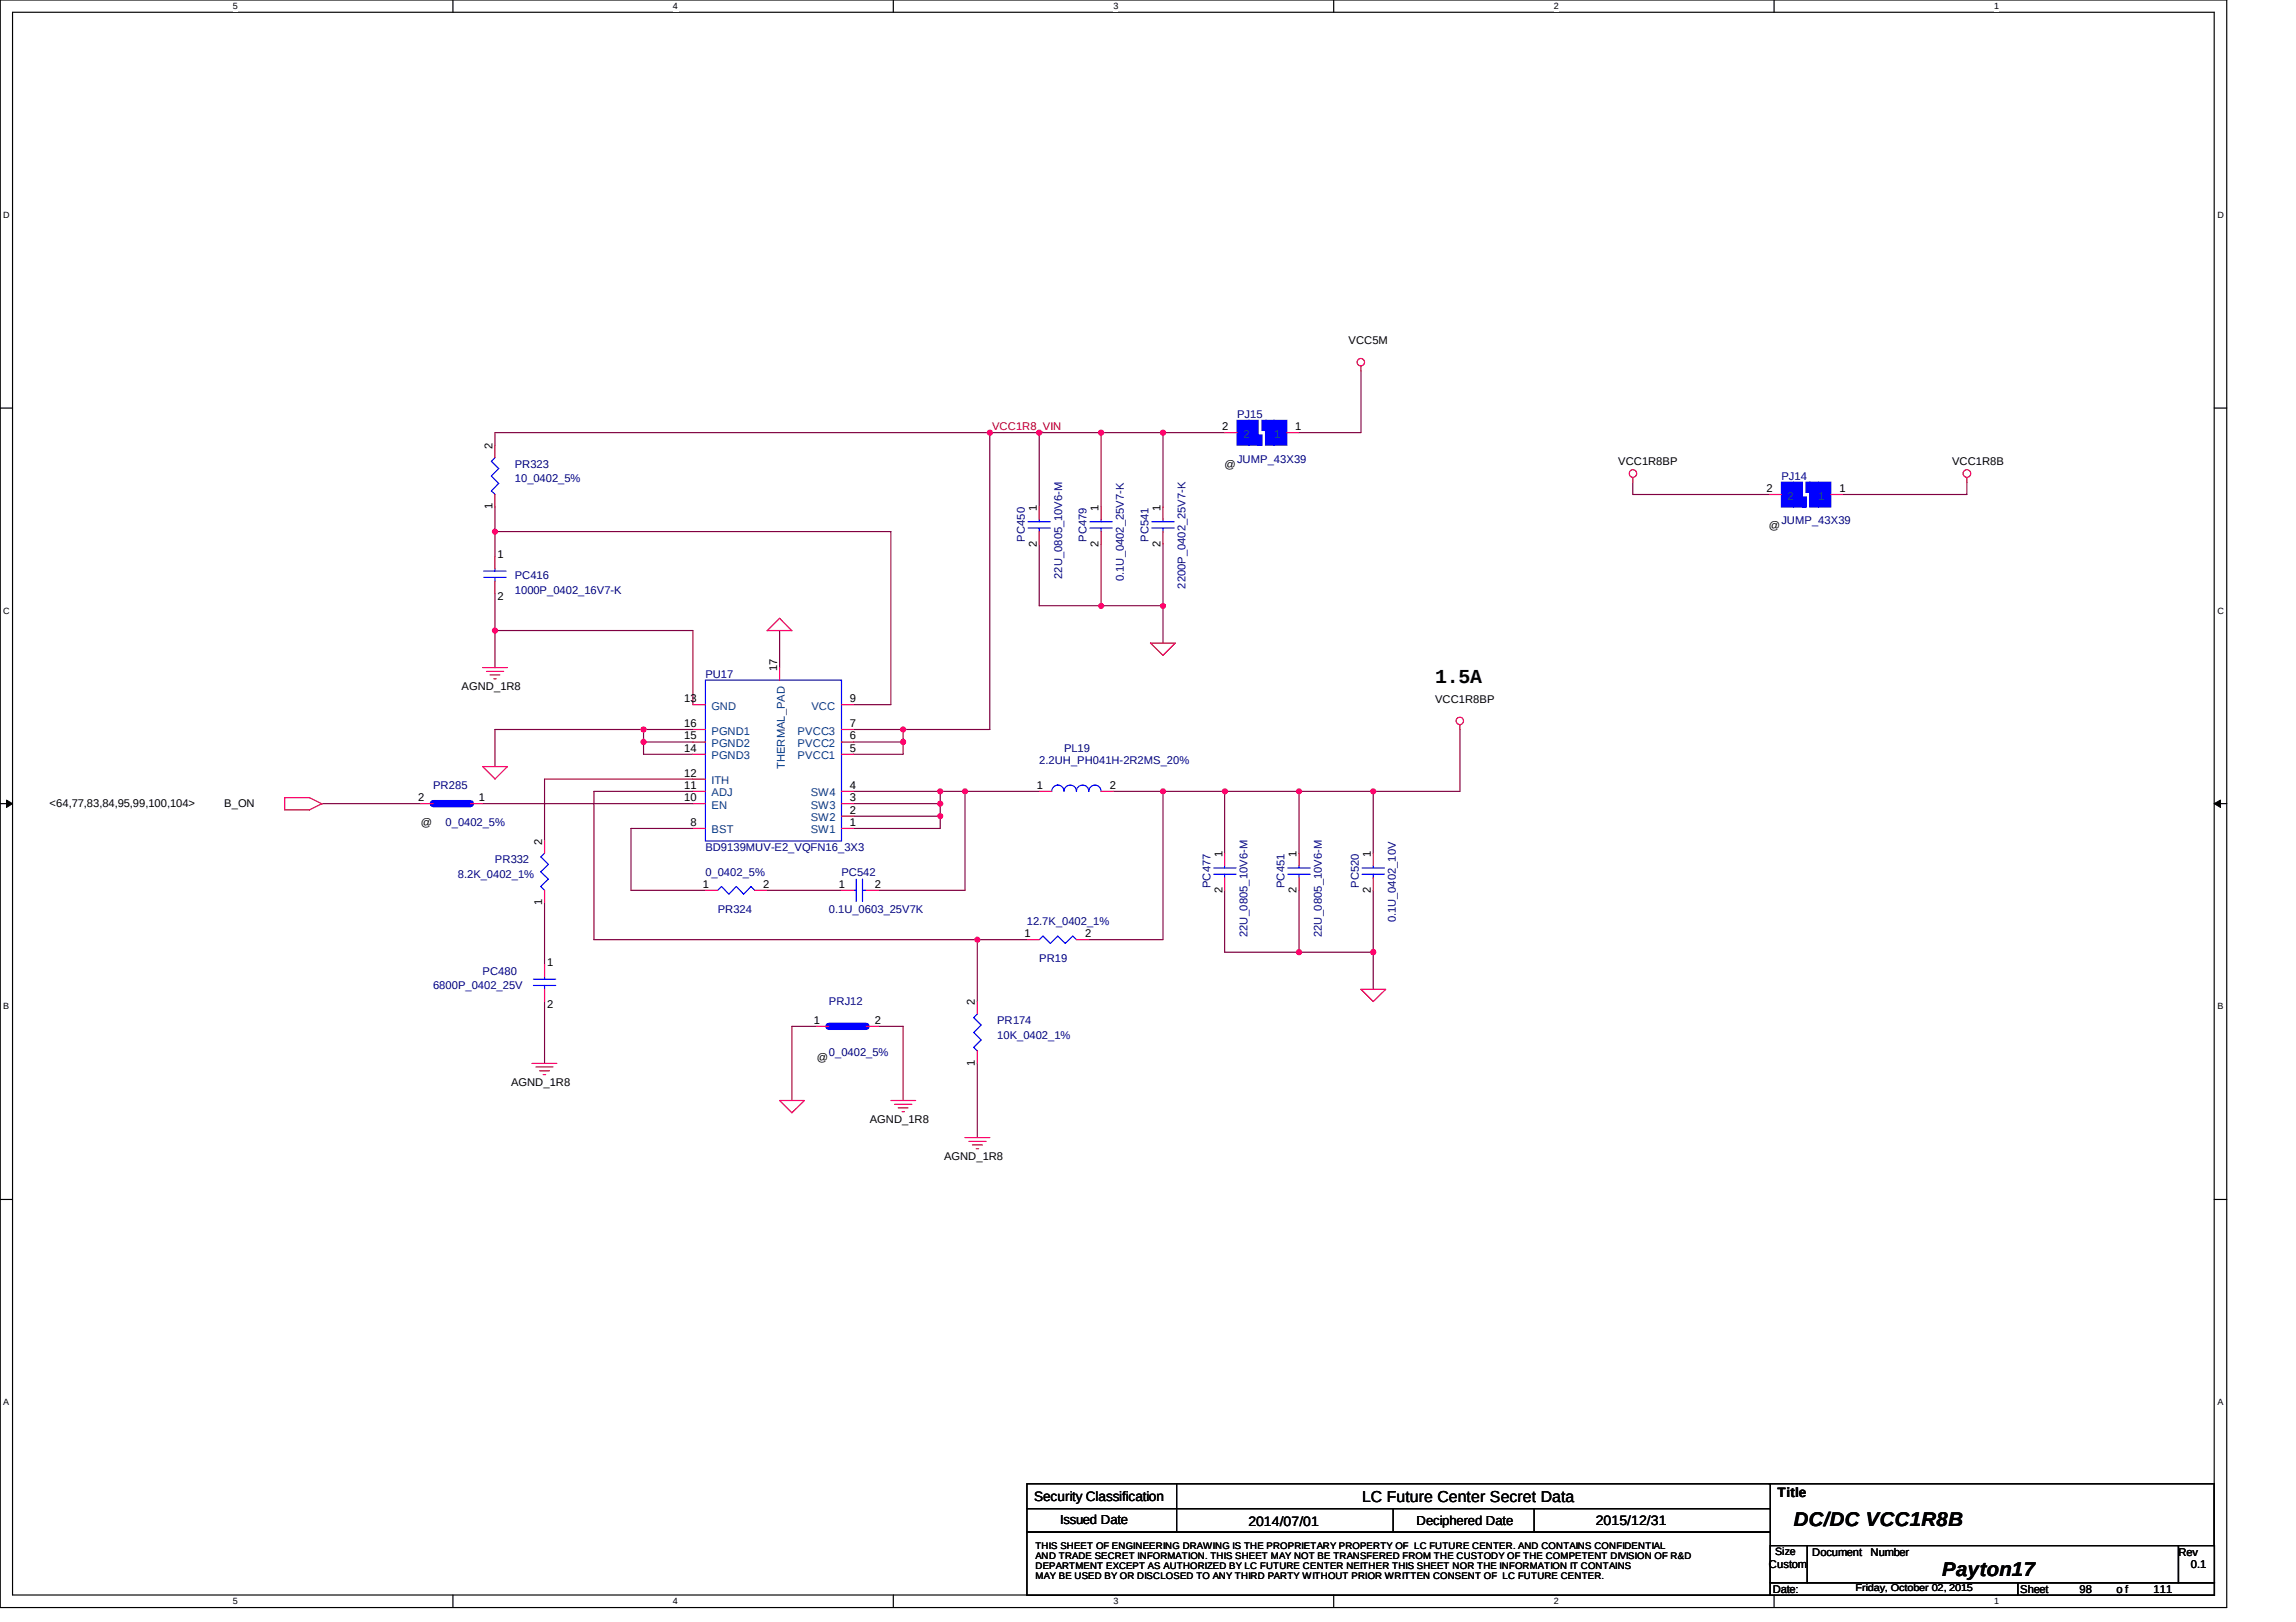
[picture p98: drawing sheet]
<svg xmlns="http://www.w3.org/2000/svg" width="297mm" height="210mm" viewBox="0 0 297 210" stroke-linecap="round" stroke-linejoin="round" font-family="sans-serif">
<defs><g id="words">
<g font-size="2.6">
<text x="185.7" y="88.4">1.5A</text>
<text x="232.1" y="197.5">DC/DC VCC1R8B</text>
<text x="251.3" y="203.9">Payton17</text>
</g>
<text font-size="2" x="176.2" y="194.3">LC Future Center Secret Data</text>
<g font-size="1.8">
<text x="133.8" y="194.2">Security Classification</text>
<text x="161.5" y="197.5">2014/07/01</text>
<text x="206.4" y="197.3">2015/12/31</text>
<text x="230" y="193.8">Title</text>
</g>
<g font-size="1.7">
<text x="137.2" y="197.2">Issued Date</text>
<text x="183.3" y="197.4">Deciphered Date</text>
</g>
<g font-size="1.4">
<text x="174.4" y="44.5">VCC5M</text>
<text x="63.7" y="58.1" transform="rotate(-90 63.7 58.1)">2</text>
<text x="158.1" y="55.7">2</text>
<text x="167.6" y="55.7">1</text>
<text x="63.7" y="65.9" transform="rotate(-90 63.7 65.9)">1</text>
<text x="158.4" y="60.5">@</text>
<text x="209.3" y="60.2">VCC1R8BP</text>
<text x="228.5" y="63.7">2</text>
<text x="238" y="63.7">1</text>
<text x="252.6" y="60.2">VCC1R8B</text>
<text x="134.1" y="70.7" transform="rotate(-90 134.1 70.7)">2</text>
<text x="134.1" y="66.1" transform="rotate(-90 134.1 66.1)">1</text>
<text x="142.1" y="70.7" transform="rotate(-90 142.1 70.7)">2</text>
<text x="142.1" y="66.1" transform="rotate(-90 142.1 66.1)">1</text>
<text x="150.1" y="70.7" transform="rotate(-90 150.1 70.7)">2</text>
<text x="150.1" y="66.1" transform="rotate(-90 150.1 66.1)">1</text>
<text x="228.8" y="68.5">@</text>
<text x="64.4" y="72.2">1</text>
<text x="64.4" y="77.6">2</text>
<text x="59.7" y="89.3">AGND_1R8</text>
<text x="100.5" y="86.9" transform="rotate(-90 100.5 86.9)">17</text>
<text x="88.5" y="90.9">13</text>
<text x="88.5" y="94.1">16</text>
<text x="88.5" y="95.7">15</text>
<text x="110" y="90.9">9</text>
<text x="110" y="95.7">6</text>
<text x="110" y="94.1">7</text>
<text x="185.7" y="90.9">VCC1R8BP</text>
<text x="88.5" y="97.3">14</text>
<text x="88.5" y="100.5">12</text>
<text x="110" y="97.3">5</text>
<text x="6.4" y="104.5">&lt;64,77,83,84,95,99,100,104&gt;</text>
<text x="29" y="104.5">B_ON</text>
<text x="54.1" y="103.7">2</text>
<text x="54.4" y="106.9">@</text>
<text x="61.9" y="103.7">1</text>
<text x="88.5" y="102.1">11</text>
<text x="88.5" y="103.7">10</text>
<text x="89.3" y="106.9">8</text>
<text x="110" y="106.9">1</text>
<text x="110" y="105.3">2</text>
<text x="110" y="103.7">3</text>
<text x="110" y="102.1">4</text>
<text x="134.1" y="102.1">1</text>
<text x="143.6" y="102.1">2</text>
<text x="70.1" y="109.3" transform="rotate(-90 70.1 109.3)">2</text>
<text x="158.2" y="110.9" transform="rotate(-90 158.2 110.9)">1</text>
<text x="167.7" y="110.9" transform="rotate(-90 167.7 110.9)">1</text>
<text x="177.3" y="110.9" transform="rotate(-90 177.3 110.9)">1</text>
<text x="70.1" y="117.1" transform="rotate(-90 70.1 117.1)">1</text>
<text x="90.9" y="114.9">1</text>
<text x="98.7" y="114.9">2</text>
<text x="108.5" y="114.9">1</text>
<text x="113.2" y="114.9">2</text>
<text x="158.2" y="115.5" transform="rotate(-90 158.2 115.5)">2</text>
<text x="167.7" y="115.5" transform="rotate(-90 167.7 115.5)">2</text>
<text x="177.3" y="115.5" transform="rotate(-90 177.3 115.5)">2</text>
<text x="70.8" y="125">1</text>
<text x="132.5" y="121.3">1</text>
<text x="140.4" y="121.3">2</text>
<text x="70.8" y="130.4">2</text>
<text x="126.1" y="130.1" transform="rotate(-90 126.1 130.1)">2</text>
<text x="105.3" y="132.5">1</text>
<text x="105.7" y="137.3">@</text>
<text x="113.2" y="132.5">2</text>
<text x="126.1" y="137.9" transform="rotate(-90 126.1 137.9)">1</text>
<text x="66.1" y="140.5">AGND_1R8</text>
<text x="112.5" y="145.3">AGND_1R8</text>
<text x="122.1" y="150.1">AGND_1R8</text>
<text x="228.8" y="202.9">Custom</text>
<text x="229.7" y="201.3">Size</text>
<text x="234.5" y="201.3">Document</text>
<text x="242" y="201.3">Number</text>
<text x="281.8" y="201.3">Rev</text>
<text x="283.4" y="202.9">0.1</text>
<text x="229.3" y="206.1">Date:</text>
<text x="261.3" y="206.1">Sheet</text>
<text x="269" y="206.1">98</text>
<text x="273.8" y="206.1">o f</text>
<text x="278.6" y="206.1">111</text>
</g>
<text font-size="1.4" fill="#f00" x="128.4" y="55.6">VCC1R8_VIN</text>
<g font-size="1.4" fill="#000080">
<text x="160.1" y="54.1">PJ15</text>
<text x="160.1" y="59.9">JUMP_43X39</text>
<text x="66.6" y="60.5">PR323</text>
<text x="66.6" y="62.4">10_0402_5%</text>
<text x="230.5" y="62.1">PJ14</text>
<text x="132.6" y="70.1" transform="rotate(-90 132.6 70.1)">PC450</text>
<text x="140.6" y="70.1" transform="rotate(-90 140.6 70.1)">PC479</text>
<text x="148.6" y="70.1" transform="rotate(-90 148.6 70.1)">PC541</text>
<text x="230.5" y="67.9">JUMP_43X39</text>
<text x="66.6" y="74.9">PC416</text>
<text x="66.6" y="76.8">1000P_0402_16V7-K</text>
<text x="137.4" y="74.9" transform="rotate(-90 137.4 74.9)">22U_0805_10V6-M</text>
<text x="145.4" y="75.2" transform="rotate(-90 145.4 75.2)">0.1U_0402_25V7-K</text>
<text x="153.4" y="76.2" transform="rotate(-90 153.4 76.2)">2200P_0402_25V7-K</text>
<text x="91.3" y="87.7">PU17</text>
<text x="134.4" y="98.9">2.2UH_PH041H-2R2MS_20%</text>
<text x="137.7" y="97.3">PL19</text>
<text x="56.1" y="102.1">PR285</text>
<text x="57.6" y="106.9">0_0402_5%</text>
<text x="59.2" y="113.6">8.2K_0402_1%</text>
<text x="64" y="111.7">PR332</text>
<text x="91.3" y="113.3">0_0402_5%</text>
<text x="91.3" y="110.1">BD9139MUV-E2_VQFN16_3X3</text>
<text x="108.9" y="113.3">PC542</text>
<text x="92.9" y="118.1">PR324</text>
<text x="107.2" y="118.1">0.1U_0603_25V7K</text>
<text x="132.9" y="119.7">12.7K_0402_1%</text>
<text x="156.6" y="114.9" transform="rotate(-90 156.6 114.9)">PC477</text>
<text x="166.2" y="114.9" transform="rotate(-90 166.2 114.9)">PC451</text>
<text x="175.8" y="114.9" transform="rotate(-90 175.8 114.9)">PC520</text>
<text x="180.6" y="119.4" transform="rotate(-90 180.6 119.4)">0.1U_0402_10V</text>
<text x="134.4" y="124.5">PR19</text>
<text x="161.4" y="121.3" transform="rotate(-90 161.4 121.3)">22U_0805_10V6-M</text>
<text x="171" y="121.3" transform="rotate(-90 171 121.3)">22U_0805_10V6-M</text>
<text x="56.1" y="128">6800P_0402_25V</text>
<text x="62.4" y="126.1">PC480</text>
<text x="107.2" y="130.1">PRJ12</text>
<text x="107.2" y="136.7">0_0402_5%</text>
<text x="129" y="132.5">PR174</text>
<text x="129" y="134.4">10K_0402_1%</text>
</g>
<g font-size="1.4" fill="#004080">
<text x="160.9" y="56.7">2</text>
<text x="164.9" y="56.7">1</text>
<text x="231.2" y="64.7">2</text>
<text x="235.3" y="64.7">1</text>
<text x="92" y="91.9">GND</text>
<text x="92" y="95.1">PGND1</text>
<text x="103.2" y="95.1">PVCC3</text>
<text x="105" y="91.9">VCC</text>
<text x="92" y="96.7">PGND2</text>
<text x="92" y="98.2">PGND3</text>
<text x="92" y="101.5">ITH</text>
<text x="101.5" y="99.6" transform="rotate(-90 101.5 99.6)">THERMAL_PAD</text>
<text x="103.2" y="96.7">PVCC2</text>
<text x="103.2" y="98.2">PVCC1</text>
<text x="92" y="103">ADJ</text>
<text x="92" y="107.8">BST</text>
<text x="92" y="104.7">EN</text>
<text x="104.9" y="107.8">SW1</text>
<text x="104.9" y="106.3">SW2</text>
<text x="104.9" y="104.7">SW3</text>
<text x="104.9" y="103">SW4</text>
</g>
<text font-size="1.3" x="240.1" y="206">Friday, October 02, 2015</text>
<g font-size="1.2">
<text x="30.1" y="1.2">5</text>
<text x="87.1" y="1.2">4</text>
<text x="144" y="1.2">3</text>
<text x="201" y="1.2">2</text>
<text x="258" y="1.2">1</text>
<text x=".4" y="28.2">D</text>
<text x="286.9" y="28.2">D</text>
<text x=".4" y="79.4">C</text>
<text x="286.9" y="79.4">C</text>
<text x=".4" y="130.6">B</text>
<text x="286.9" y="130.6">B</text>
<text x=".4" y="181.8">A</text>
<text x="286.9" y="181.8">A</text>
<text x="134" y="200.5">THIS SHEET OF ENGINEERING DRAWING IS THE PROPRIETARY PROPERTY OF LC FUTURE CENTER. AND CONTAINS CONFIDENTIAL</text>
<text x="134" y="201.8">AND TRADE SECRET INFORMATION. THIS SHEET MAY NOT BE TRANSFERED FROM THE CUSTODY OF THE COMPETENT DIVISION OF R&amp;D</text>
<text x="134" y="203.1">DEPARTMENT EXCEPT AS AUTHORIZED BY LC FUTURE CENTER NEITHER THIS SHEET NOR THE INFORMATION IT CONTAINS</text>
<text x="30.1" y="207.6">5</text>
<text x="87.1" y="207.6">4</text>
<text x="134" y="204.4">MAY BE USED BY OR DISCLOSED TO ANY THIRD PARTY WITHOUT PRIOR WRITTEN CONSENT OF LC FUTURE CENTER.</text>
<text x="144" y="207.6">3</text>
<text x="201" y="207.6">2</text>
<text x="258" y="207.6">1</text>
</g>
</g></defs>
<path d="M0 0h288.1v208h-288.1zM1.6 1.6h284.9v204.8h-284.9z" fill="none" stroke="#000" stroke-width=".15"/>
<g fill="#fff">
<path d="M30.1 .1h.7v1.3h-.7z" fill-rule="evenodd"/>
<path d="M30.1 206.6h.7v1.3h-.7z" fill-rule="evenodd"/>
</g>
<path d="M58.6 0v1.6M58.6 206.4v1.6" fill="none" stroke="#000" stroke-width=".15"/>
<g fill="#fff">
<path d="M87.1 .1h.6v1.3h-.6z" fill-rule="evenodd"/>
<path d="M87.1 206.6h.6v1.3h-.6z" fill-rule="evenodd"/>
</g>
<path d="M115.6 0v1.6M115.6 206.4v1.6" fill="none" stroke="#000" stroke-width=".15"/>
<g fill="#fff">
<path d="M144 .1h.7v1.3h-.7z" fill-rule="evenodd"/>
<path d="M144 206.6h.7v1.3h-.7z" fill-rule="evenodd"/>
</g>
<path d="M172.5 0v1.6M172.5 206.4v1.6" fill="none" stroke="#000" stroke-width=".15"/>
<g fill="#fff">
<path d="M201 .1h.6v1.3h-.6z" fill-rule="evenodd"/>
<path d="M201 206.6h.6v1.3h-.6z" fill-rule="evenodd"/>
</g>
<path d="M229.5 0v1.6M229.5 206.4v1.6" fill="none" stroke="#000" stroke-width=".15"/>
<g fill="#fff">
<path d="M258 .1h.6v1.3h-.6z" fill-rule="evenodd"/>
<path d="M258 206.6h.6v1.3h-.6z" fill-rule="evenodd"/>
<path d="M.4 27.2h.9v1.3h-.9z" fill-rule="evenodd"/>
<path d="M286.9 27.2h.8v1.3h-.8z" fill-rule="evenodd"/>
<path d="M.4 78.4h.9v1.3h-.9z" fill-rule="evenodd"/>
<path d="M286.9 78.4h.8v1.3h-.8z" fill-rule="evenodd"/>
</g>
<path d="M0 52.8h1.6M286.5 52.8h1.6" fill="none" stroke="#000" stroke-width=".15"/>
<g fill="#fff">
<path d="M.4 129.6h.8v1.3h-.8z" fill-rule="evenodd"/>
<path d="M286.9 129.6h.8v1.3h-.8z" fill-rule="evenodd"/>
</g>
<path d="M0 104h1.6M286.5 104h1.6" fill="none" stroke="#000" stroke-width=".15"/>
<path d="M.8 103.5l.8 .5-.8 .5zM286.5 104l.8-.5v1z" fill="#000"/>
<path d="M.8 103.5l.8 .5-.8 .5zM286.5 104l.8-.5v1z" fill="none" stroke="#000" stroke-width=".13"/>
<g fill="#fff">
<path d="M.4 180.8h.8v1.3h-.8z" fill-rule="evenodd"/>
<path d="M286.9 180.8h.8v1.3h-.8z" fill-rule="evenodd"/>
</g>
<path d="M0 155.2h1.6M286.5 155.2h1.6" fill="none" stroke="#000" stroke-width=".15"/>
<path d="M64 56h64.1M150.5 56h7.9M176.1 48v8h-8" fill="none" stroke="#800040" stroke-width=".15"/>
<circle cx="128.1" cy="56" r=".32" fill="#f0f"/>
<circle cx="128.1" cy="56" r=".32" fill="none" stroke="#f0f" stroke-width=".15"/>
<path d="M64 56v1.6M211.2 62.4v1.6h17.6M254.5 62.4v1.6h-16.1M150.5 102.4v19.2h-9.6M70.4 129.6v8M105.7 132.8h-3.3v9.6M113.7 132.8h3.1v9.6M126.4 137.6v9.6" fill="none" stroke="#800040" stroke-width=".15"/>
<circle cx="150.5" cy="102.4" r=".32" fill="#f0f"/>
<circle cx="150.5" cy="102.4" r=".32" fill="none" stroke="#f0f" stroke-width=".15"/>
<path d="M128.1 56h6.3M116.8 96v1.6M41.6 104h12.8M62.4 104h27.2M144 102.4h6.5M177.7 115.2v8" fill="none" stroke="#800040" stroke-width=".15"/>
<circle cx="177.6" cy="123.2" r=".33" fill="#f0f"/>
<circle cx="177.6" cy="123.2" r=".33" fill="none" stroke="#f0f" stroke-width=".15"/>
<path d="M158.4 123.2h9.7" fill="none" stroke="#800040" stroke-width=".15"/>
<circle cx="168.1" cy="123.2" r=".33" fill="#f0f"/>
<circle cx="168.1" cy="123.2" r=".33" fill="none" stroke="#f0f" stroke-width=".15"/>
<path d="M115.3 68.8h-51.3v3.2" fill="none" stroke="#800040" stroke-width=".15"/>
<circle cx="64" cy="68.8" r=".32" fill="#f0f"/>
<circle cx="64" cy="68.8" r=".32" fill="none" stroke="#f0f" stroke-width=".15"/>
<path d="M150.5 56v9.6M150.5 70.4v8h-8M64 81.6v4.8" fill="none" stroke="#800040" stroke-width=".15"/>
<circle cx="150.5" cy="78.4" r=".32" fill="#f0f"/>
<circle cx="150.5" cy="78.4" r=".32" fill="none" stroke="#f0f" stroke-width=".15"/>
<circle cx="142.5" cy="78.4" r=".32" fill="#f0f"/>
<circle cx="142.5" cy="78.4" r=".32" fill="none" stroke="#f0f" stroke-width=".15"/>
<path d="M150.5 56h-8v9.6M142.5 70.4v8h-8.1M150.5 78.4v4.8" fill="none" stroke="#800040" stroke-width=".15"/>
<circle cx="150.5" cy="56" r=".32" fill="#f0f"/>
<circle cx="150.5" cy="56" r=".32" fill="none" stroke="#f0f" stroke-width=".15"/>
<circle cx="142.4" cy="56" r=".32" fill="#f0f"/>
<circle cx="142.4" cy="56" r=".32" fill="none" stroke="#f0f" stroke-width=".15"/>
<path d="M134.4 56v9.6M134.4 70.4v8M124.8 102.4v12.8h-11.1" fill="none" stroke="#800040" stroke-width=".15"/>
<circle cx="124.8" cy="102.4" r=".32" fill="#f0f"/>
<circle cx="124.8" cy="102.4" r=".32" fill="none" stroke="#f0f" stroke-width=".15"/>
<path d="M188.9 94.4v8h-11.2M124.8 102.4h9.6M150.5 102.4h7.9v8" fill="none" stroke="#800040" stroke-width=".15"/>
<circle cx="158.5" cy="102.4" r=".32" fill="#f0f"/>
<circle cx="158.5" cy="102.4" r=".32" fill="none" stroke="#f0f" stroke-width=".15"/>
<path d="M168.1 102.4v8" fill="none" stroke="#800040" stroke-width=".15"/>
<circle cx="168.1" cy="102.4" r=".32" fill="#f0f"/>
<circle cx="168.1" cy="102.4" r=".32" fill="none" stroke="#f0f" stroke-width=".15"/>
<path d="M158.4 102.4h9.7M177.7 102.4v8" fill="none" stroke="#800040" stroke-width=".15"/>
<circle cx="177.7" cy="102.4" r=".32" fill="#f0f"/>
<circle cx="177.7" cy="102.4" r=".32" fill="none" stroke="#f0f" stroke-width=".15"/>
<path d="M134.4 56h8.1M70.4 100.8v8M70.4 116.8v8M158.4 115.2v8M168.1 102.4h9.6M168.1 115.2v8h9.6v4.8M132.9 121.6h-6.5v8" fill="none" stroke="#800040" stroke-width=".15"/>
<circle cx="134.4" cy="56" r=".32" fill="#f0f"/>
<circle cx="134.4" cy="56" r=".32" fill="none" stroke="#f0f" stroke-width=".15"/>
<path d="M110.5 97.6h6.3M110.5 96h6.3" fill="none" stroke="#800040" stroke-width=".15"/>
<circle cx="116.8" cy="96" r=".32" fill="#f0f"/>
<circle cx="116.8" cy="96" r=".32" fill="none" stroke="#f0f" stroke-width=".15"/>
<path d="M64 65.6v3.2M115.3 68.8v22.4h-4.8M110.5 94.4h6.3v1.6M110.5 102.4h11.1v4.8h-11.1M110.5 104h11.1M110.5 105.6h11.1" fill="none" stroke="#800040" stroke-width=".15"/>
<circle cx="121.6" cy="105.6" r=".32" fill="#f0f"/>
<circle cx="121.6" cy="105.6" r=".32" fill="none" stroke="#f0f" stroke-width=".15"/>
<circle cx="121.6" cy="104" r=".32" fill="#f0f"/>
<circle cx="121.6" cy="104" r=".32" fill="none" stroke="#f0f" stroke-width=".15"/>
<path d="M99.2 115.2h9.7M121.6 102.4h3.2" fill="none" stroke="#800040" stroke-width=".15"/>
<circle cx="121.6" cy="102.4" r=".32" fill="#f0f"/>
<circle cx="121.6" cy="102.4" r=".32" fill="none" stroke="#f0f" stroke-width=".15"/>
<path d="M70.4 100.8h19.2M89.6 107.2h-8v8h9.7M76.8 121.6h49.6" fill="none" stroke="#800040" stroke-width=".15"/>
<circle cx="126.4" cy="121.6" r=".31" fill="#f0f"/>
<circle cx="126.4" cy="121.6" r=".31" fill="none" stroke="#f0f" stroke-width=".15"/>
<path d="M83.3 94.4v1.6M83.3 97.6h6.3M89.6 94.4h-25.6v4.8M89.6 102.4h-12.8v19.2" fill="none" stroke="#800040" stroke-width=".15"/>
<circle cx="83.3" cy="94.4" r=".32" fill="#f0f"/>
<circle cx="83.3" cy="94.4" r=".32" fill="none" stroke="#f0f" stroke-width=".15"/>
<path d="M83.3 96h6.3" fill="none" stroke="#800040" stroke-width=".15"/>
<circle cx="83.3" cy="96" r=".32" fill="#f0f"/>
<circle cx="83.3" cy="96" r=".32" fill="none" stroke="#f0f" stroke-width=".15"/>
<path d="M128.1 56v38.4h-11.3M83.3 96v1.6" fill="none" stroke="#800040" stroke-width=".15"/>
<circle cx="116.8" cy="94.4" r=".32" fill="#f0f"/>
<circle cx="116.8" cy="94.4" r=".32" fill="none" stroke="#f0f" stroke-width=".15"/>
<path d="M64 76.8v4.8h25.6v9.6" fill="none" stroke="#800040" stroke-width=".15"/>
<circle cx="64" cy="81.6" r=".32" fill="#f0f"/>
<circle cx="64" cy="81.6" r=".32" fill="none" stroke="#f0f" stroke-width=".15"/>
<path d="M100.9 81.6v4.8" fill="none" stroke="#800040" stroke-width=".15"/>
<g fill="none" stroke="#f00" stroke-width=".15">
<path d="M176.1 47.3v.7M211.2 61.8v.6M254.5 61.8v.6M62.4 86.4h3.3M62.9 86.9h2.3M63.4 87.3h1.3M63.9 87.8h.3M99.2 81.6h3.2M99.2 81.6l1.7-1.6 1.5 1.6M148.8 83.2h3.2l-1.5 1.6zM188.9 93.8v.6M41.7 104l-1.7 .8h-3.2v-1.6h3.2l1.7 .8"/>
<path d="M64 100.8l1.7-1.6h-3.3l1.7 1.6M68.8 137.6h3.2M69.3 138.1h2.2M69.8 138.6h1.3M70.3 139.1h.3M126.4 129.6v1.6M126.4 136v1.6M179.2 128h-3.1l1.6 1.6 1.6-1.6M104 142.4h-3.1l1.5 1.6 1.7-1.6M115.3 142.4h3.2M115.7 142.9h2.3M116.2 143.4h1.3"/>
<path d="M116.7 143.9h.3M124.8 147.2h3.3M125.3 147.7h2.3M125.8 148.2h1.3M126.3 148.7h.3"/>
<circle cx="176" cy="46.9" r=".48"/>
<circle cx="211.2" cy="61.3" r=".49"/>
<circle cx="254.5" cy="61.3" r=".49"/>
<circle cx="188.9" cy="93.3" r=".48"/>
</g>
<path d="M132.9 192h96.1v3.2h-96.1zM132.9 195.2h96.1v3.1h-96.1zM132.9 198.3h96.1v8.1h-96.1zM152.2 192v6.3M180.2 195.2v3.1M198.5 195.2v3.1M228.8 192h57.7v8M229 200h4.8v4.8h-4.8zM229 204.8h32.1v1.6h-32.1zM233.8 200h48v4.8h-48zM261 204.8h25.5v1.6h-25.5zM281.8 200h4.7v4.8h-4.7z" fill="none" stroke="#000" stroke-width=".15"/>
<path d="M126 133.6l.9 1-.9 .9 .5 .5M126.5 131.2l-.5 .5 .9 .9-.9 1" fill="none" stroke="#00f" stroke-width=".15"/>
<path d="M164.9 54.4h1.6v3.2h-1.6z" fill-rule="evenodd" fill="#00f"/>
<path d="M164.9 54.4h1.6v3.2h-1.6z" fill="none" stroke="#00f" stroke-width=".15"/>
<path d="M163.7 54.4h1.2v3.2h-1.2z" fill-rule="evenodd" fill="#00f"/>
<path d="M163.7 54.4h1.2v3.2h-1.2z" fill="none" stroke="#00f" stroke-width=".15"/>
<path d="M163.3 54.4h.5v1.3h-.5z" fill-rule="evenodd" fill="#00f"/>
<path d="M163.3 54.4h.5v1.3h-.5z" fill="none" stroke="#00f" stroke-width=".15"/>
<path d="M162.8 56.3h.5v1.3h-.5z" fill-rule="evenodd" fill="#00f"/>
<path d="M162.8 56.3h.5v1.3h-.5z" fill="none" stroke="#00f" stroke-width=".15"/>
<path d="M161.6 54.4h1.2v3.2h-1.2z" fill-rule="evenodd" fill="#00f"/>
<path d="M161.6 54.4h1.2v3.2h-1.2z" fill="none" stroke="#00f" stroke-width=".15"/>
<path d="M160.1 54.4h1.5v3.2h-1.5z" fill-rule="evenodd" fill="#00f"/>
<g fill="none" stroke="#00f" stroke-width=".15">
<path d="M64.1 59.2l-.5 .5 .9 .9-.9 1 .9 1M160.1 54.4h1.5v3.2h-1.5zM62.6 74.7h2.9M62.6 73.9h2.9M64 73.6v.3M64 74.7v.5M64.5 62.5l-.9 1 .5 .5M133 68.3h2.9M133 67.5h2.9M134.4 67.2v.3M134.4 68.3v.5M149 68.3h2.9"/>
<path d="M149 67.5h2.9M150.5 67.2v.3M150.5 68.3v.5M70 110.9l.9 1-.9 .9 .9 1-.9 .9 .4 .5M70.4 110.4l-.4 .5M92.9 115.2l.4-.5 1 1 .9-1 1 1 1-1 .4 .5M110.5 115.2h.3M110.8 113.8v2.9M111.6 115.2h.4M111.6 113.8v2.9M136.1 102.4a.79 .79 0 0 1 .8-.8h-.1a.8 .8 0 0 1 .9 .8 .81 .81 0 0 1 .8-.8 .81 .81 0 0 1 .8 .8M141.6 101.6a.8 .8 0 0 1 .9 .8"/>
<path d="M141.7 101.6a.8 .8 0 0 0-.8 .8 .81 .81 0 0 0-.8-.8 .81 .81 0 0 0-.9 .8M157 113.1h2.9M157 112.3h2.9M158.4 112v.3M158.4 113.1v.5M166.6 113.1h2.9M166.6 112.3h2.9M168.1 112v.3M168.1 113.1v.5M69 127.5h2.9M69 126.7h2.9M70.4 126.4v.3"/>
<path d="M70.4 127.5v.5M134.4 121.6l.5-.5 1 1 .9-1 1 1M139.3 121.6l-.5-.5-1 1"/>
</g>
<g fill="none" stroke="#f00" stroke-width=".15">
<path d="M64 57.6v1.6M158.4 56h1.7M166.4 56h1.7M64 64v1.6M64 72v1.6M64 75.2v1.6M134.4 65.6v1.6M134.4 68.8v1.6M150.5 65.6v1.6M150.5 68.8v1.6M54.4 104h1.7M60.9 104h1.5"/>
<path d="M70.4 108.8v1.6M70.4 115.2v1.6M91.3 115.2h1.6M97.6 115.2h1.6M108.9 115.2h1.6M112 115.2h1.7M134.4 102.4h1.7M142.5 102.4h1.5M158.4 110.4v1.6M158.4 113.6v1.6M168.1 110.4v1.6M168.1 113.6v1.6"/>
<path d="M70.4 124.8v1.6M70.4 128v1.6M132.9 121.6h1.5M139.2 121.6h1.7"/>
</g>
<path d="M56.1 104h4.8" fill="none" stroke="#00f" stroke-width=".95"/>
<path d="M235.3 62.4h1.6v3.2h-1.6z" fill-rule="evenodd" fill="#00f"/>
<path d="M235.3 62.4h1.6v3.2h-1.6z" fill="none" stroke="#00f" stroke-width=".15"/>
<path d="M234.1 62.4h1.2v3.2h-1.2z" fill-rule="evenodd" fill="#00f"/>
<path d="M234.1 62.4h1.2v3.2h-1.2z" fill="none" stroke="#00f" stroke-width=".15"/>
<path d="M233.6 62.4h.6v1.3h-.6z" fill-rule="evenodd" fill="#00f"/>
<path d="M233.6 62.4h.6v1.3h-.6z" fill="none" stroke="#00f" stroke-width=".15"/>
<path d="M233.2 64.3h.5v1.3h-.5z" fill-rule="evenodd" fill="#00f"/>
<path d="M233.2 64.3h.5v1.3h-.5z" fill="none" stroke="#00f" stroke-width=".15"/>
<path d="M232.1 62.4h1.1v3.2h-1.1z" fill-rule="evenodd" fill="#00f"/>
<path d="M232.1 62.4h1.1v3.2h-1.1z" fill="none" stroke="#00f" stroke-width=".15"/>
<path d="M230.5 62.4h1.6v3.2h-1.6z" fill-rule="evenodd" fill="#00f"/>
<path d="M141 68.3h2.9M141 67.5h2.9M142.5 67.2v.3M142.5 68.3v.5M230.5 62.4h1.6v3.2h-1.6zM91.3 88h17.6v20.8h-17.6zM176.2 113.1h2.9M176.2 112.3h2.9M177.7 112v.3M177.7 113.1v.5" fill="none" stroke="#00f" stroke-width=".15"/>
<g fill="none" stroke="#f00" stroke-width=".15">
<path d="M142.5 65.6v1.6M142.5 68.8v1.6M228.8 64h1.7M236.9 64h1.5M89.6 91.2h1.7M89.6 96h1.7M89.6 97.6h1.7M89.6 94.4h1.7M100.9 86.4v1.6M108.9 91.2h1.6M108.9 96h1.6M108.9 97.6h1.6"/>
<path d="M108.9 94.4h1.6M89.6 107.2h1.7M89.6 104h1.7M89.6 102.4h1.7M89.6 100.8h1.7M108.9 107.2h1.6M108.9 105.6h1.6M108.9 104h1.6M108.9 102.4h1.6M177.7 110.4v1.6M177.7 113.6v1.6M105.7 132.8h1.5"/>
<path d="M112 132.8h1.7"/>
</g>
<path d="M107.2 132.8h4.8" fill="none" stroke="#00f" stroke-width=".95"/>
<circle cx="128.1" cy="56" r=".32" fill="#f0f"/>
<circle cx="128.1" cy="56" r=".32" fill="none" stroke="#f0f" stroke-width=".15"/>
<circle cx="150.5" cy="102.4" r=".32" fill="#f0f"/>
<circle cx="150.5" cy="102.4" r=".32" fill="none" stroke="#f0f" stroke-width=".15"/>
<circle cx="177.6" cy="123.2" r=".33" fill="#f0f"/>
<circle cx="177.6" cy="123.2" r=".33" fill="none" stroke="#f0f" stroke-width=".15"/>
<circle cx="168.1" cy="123.2" r=".33" fill="#f0f"/>
<circle cx="168.1" cy="123.2" r=".33" fill="none" stroke="#f0f" stroke-width=".15"/>
<circle cx="64" cy="68.8" r=".32" fill="#f0f"/>
<circle cx="64" cy="68.8" r=".32" fill="none" stroke="#f0f" stroke-width=".15"/>
<circle cx="150.5" cy="78.4" r=".32" fill="#f0f"/>
<circle cx="150.5" cy="78.4" r=".32" fill="none" stroke="#f0f" stroke-width=".15"/>
<circle cx="142.5" cy="78.4" r=".32" fill="#f0f"/>
<circle cx="142.5" cy="78.4" r=".32" fill="none" stroke="#f0f" stroke-width=".15"/>
<circle cx="150.5" cy="56" r=".32" fill="#f0f"/>
<circle cx="150.5" cy="56" r=".32" fill="none" stroke="#f0f" stroke-width=".15"/>
<circle cx="142.4" cy="56" r=".32" fill="#f0f"/>
<circle cx="142.4" cy="56" r=".32" fill="none" stroke="#f0f" stroke-width=".15"/>
<circle cx="124.8" cy="102.4" r=".32" fill="#f0f"/>
<circle cx="124.8" cy="102.4" r=".32" fill="none" stroke="#f0f" stroke-width=".15"/>
<circle cx="158.5" cy="102.4" r=".32" fill="#f0f"/>
<circle cx="158.5" cy="102.4" r=".32" fill="none" stroke="#f0f" stroke-width=".15"/>
<circle cx="168.1" cy="102.4" r=".32" fill="#f0f"/>
<circle cx="168.1" cy="102.4" r=".32" fill="none" stroke="#f0f" stroke-width=".15"/>
<circle cx="177.7" cy="102.4" r=".32" fill="#f0f"/>
<circle cx="177.7" cy="102.4" r=".32" fill="none" stroke="#f0f" stroke-width=".15"/>
<circle cx="134.4" cy="56" r=".32" fill="#f0f"/>
<circle cx="134.4" cy="56" r=".32" fill="none" stroke="#f0f" stroke-width=".15"/>
<circle cx="116.8" cy="96" r=".32" fill="#f0f"/>
<circle cx="116.8" cy="96" r=".32" fill="none" stroke="#f0f" stroke-width=".15"/>
<circle cx="121.6" cy="105.6" r=".32" fill="#f0f"/>
<circle cx="121.6" cy="105.6" r=".32" fill="none" stroke="#f0f" stroke-width=".15"/>
<circle cx="121.6" cy="104" r=".32" fill="#f0f"/>
<circle cx="121.6" cy="104" r=".32" fill="none" stroke="#f0f" stroke-width=".15"/>
<circle cx="121.6" cy="102.4" r=".32" fill="#f0f"/>
<circle cx="121.6" cy="102.4" r=".32" fill="none" stroke="#f0f" stroke-width=".15"/>
<circle cx="126.4" cy="121.6" r=".31" fill="#f0f"/>
<circle cx="126.4" cy="121.6" r=".31" fill="none" stroke="#f0f" stroke-width=".15"/>
<circle cx="83.3" cy="94.4" r=".32" fill="#f0f"/>
<circle cx="83.3" cy="94.4" r=".32" fill="none" stroke="#f0f" stroke-width=".15"/>
<circle cx="83.3" cy="96" r=".32" fill="#f0f"/>
<circle cx="83.3" cy="96" r=".32" fill="none" stroke="#f0f" stroke-width=".15"/>
<circle cx="116.8" cy="94.4" r=".32" fill="#f0f"/>
<circle cx="116.8" cy="94.4" r=".32" fill="none" stroke="#f0f" stroke-width=".15"/>
<circle cx="64" cy="81.6" r=".32" fill="#f0f"/>
<circle cx="64" cy="81.6" r=".32" fill="none" stroke="#f0f" stroke-width=".15"/>
<use href="#words"/>
</svg>
